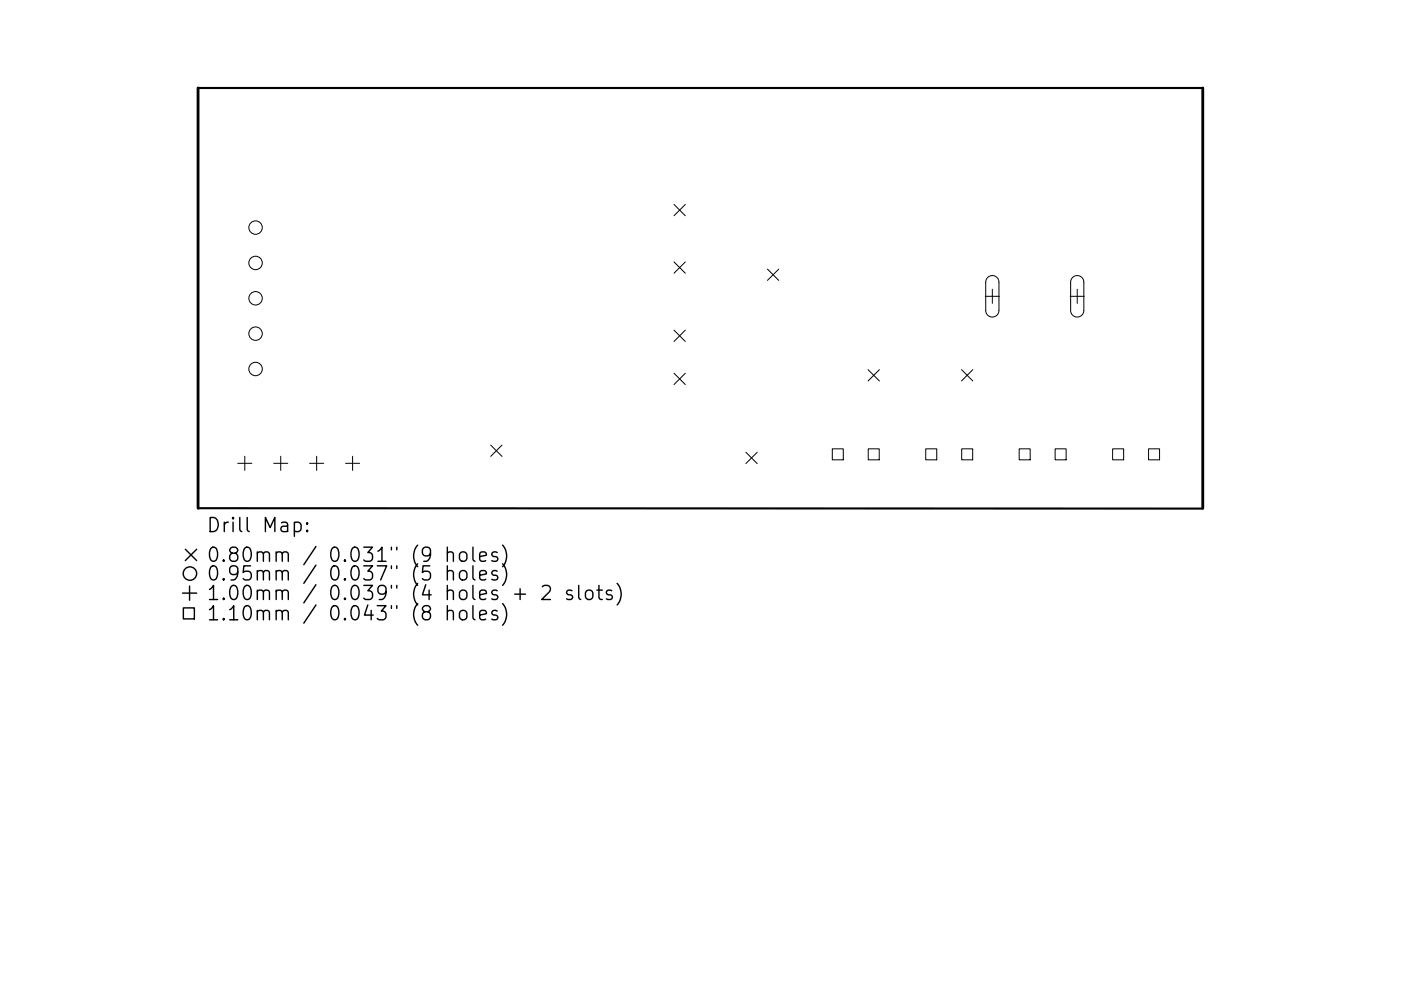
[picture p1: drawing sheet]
<svg xmlns="http://www.w3.org/2000/svg" width="297mm" height="210mm" viewBox="0 0 297 210" stroke-linecap="round" stroke-linejoin="round" font-family="sans-serif">
<defs><g id="words">
<g font-size="4.2">
<text x="43.7" y="112.9">Drill Map:</text>
<text x="43.7" y="119.2">0.80mm / 0.031&quot; (9 holes)</text>
<text x="43.7" y="123.2">0.95mm / 0.037&quot; (5 holes)</text>
<text x="43.7" y="127.3">1.00mm / 0.039&quot; (4 holes + 2 slots)</text>
<text x="43.7" y="131.6">1.10mm / 0.043&quot; (8 holes)</text>
</g>
</g></defs>
<path d="M42 18.7v89.1M255 18.7v89.1" fill="none" stroke="#000" stroke-width=".6"/>
<path d="M42 18.7h213M42 107.8l213 .1" fill="none" stroke="#000" stroke-width=".45"/>
<g fill="none" stroke="#000" stroke-width=".21">
<path d="M142.9 43.4l2.4 2.4M142.9 55.6l2.4 2.4M145.3 55.6l-2.4 2.4M145.3 43.4l-2.4 2.4M162.7 57.1l2.4 2.4M165.1 57.1l-2.4 2.4M209.4 58.9a1.4 1.4 0 0 1 1.5-.3 1.4 1.4 0 0 1 .9 1.3v6a1.4 1.4 0 0 1-1.4 1.4 1.4 1.4 0 0 1-1.4-1.4v-6.2zM227.4 58.9a1.4 1.4 0 0 1 1.5-.3 1.4 1.4 0 0 1 .9 1.3v6a1.4 1.4 0 0 1-1.4 1.4 1.4 1.4 0 0 1-1.4-1.4v-6.2zM142.9 70l2.4 2.4M142.9 79.2l2.4 2.4M145.3 70l-2.4 2.4M145.3 79.2l-2.4 2.4"/>
<path d="M184 78.4l2.4 2.4M186.4 78.4l-2.4 2.4M203.9 78.4l2.4 2.4M206.3 78.4l-2.4 2.4M208.9 62.9h3M210.4 61.4v3M226.9 62.9h3M228.4 61.4v3M50.4 98.3h3M51.9 96.8v3M58 98.3h3M59.5 96.8v3"/>
<path d="M65.6 98.3h3M67.1 96.8v3M73.3 98.3h3M74.8 96.8v3M104 94.4l2.4 2.4M106.4 94.4l-2.4 2.4M158.1 96l2.4 2.4M160.5 96l-2.4 2.4M176.5 95.2h2.3v2.4h-2.3zM184.1 95.2h2.3v2.4h-2.3zM196.3 95.2h2.3v2.4h-2.3zM203.9 95.2h2.3v2.4h-2.3z"/>
<path d="M216.1 95.2h2.3v2.4h-2.3zM223.7 95.2h2.3v2.4h-2.3zM235.9 95.2h2.3v2.4h-2.3zM243.5 95.2h2.4v2.4h-2.4z"/>
<circle cx="54.2" cy="55.8" r="1.42"/>
<circle cx="54.2" cy="48.3" r="1.42"/>
<circle cx="54.2" cy="78.3" r="1.42"/>
<circle cx="54.2" cy="70.8" r="1.42"/>
<circle cx="54.2" cy="63.3" r="1.42"/>
</g>
<g fill="none" stroke="#000" stroke-width=".3">
<path d="M39.3 116.5l2.4 2.4M41.7 116.5l-2.4 2.4M62.4 110.9l.9-.1 .5 .6v.8l-.2 .4-.3 .2-.9-.2M65.1 112.5l.2 .1-.2 .2-.1-.2 .1-.1v.3M65.1 110.9l.2 .2-.2 .1-.1-.1 .1-.2v.3M94.8 117.4a.74 .74 0 0 1 1.3 .1v1.6M94.8 116.1v3M97.6 117.4a.81 .81 0 0 1 .8-.3 .81 .81 0 0 1 .6 .6v.8a.81 .81 0 0 1-.8 .6 .81 .81 0 0 1-.8-.6v-.8zM100.3 116.1v2.6l.4 .4M101.7 118.1l1.4-.3-.1-.6-.9-.1-.4 .4v1.2l.1 .2 .3 .2 .9-.2M105.4 117.2l-.7-.1-.4 .4 .1 .4 1 .3 .2 .3-.2 .4-.3 .2-.8-.2M106.6 115.7a3.4 3.4 0 0 1 0 4.5"/>
<path d="M106.6 119.6a3.4 3.4 0 0 1 0 4.6M38.7 125.8h3M38.9 129h2.3v2.3h-2.3zM40.2 124.3v3M94.8 121.3a.74 .74 0 0 1 1.3 .2v1.5M94.8 129.8a.74 .74 0 0 1 1.3 .1v1.6M94.8 120v3M94.8 128.5v3M97.6 121.3a.81 .81 0 0 1 .8-.3 .81 .81 0 0 1 .6 .6v.9a.81 .81 0 0 1-.8 .6 .81 .81 0 0 1-.8-.6v-.9zM97.6 129.8a.81 .81 0 0 1 .8-.3 .81 .81 0 0 1 .6 .6v.8a.81 .81 0 0 1-.8 .6 .81 .81 0 0 1-.8-.6v-.8zM100.3 120v2.6l.4 .4M100.3 128.5v2.6l.4 .4"/>
<path d="M101.7 122l1.4-.2-.1-.6-.9-.2-.4 .5v1.1l.1 .3 .3 .1 .9-.1M101.7 130.5l1.4-.3-.1-.6-.9-.1-.4 .4v1.2l.1 .3 .3 .1 .9-.1M105.4 121.2l-.7-.2-.4 .5 .1 .4 1 .3 .2 .3-.2 .4-.3 .1-.8-.1M105.4 129.6l-.7-.1-.4 .4 .1 .5 1 .2 .2 .3-.2 .5-.3 .1-.8-.1M106.6 128.1a3.4 3.4 0 0 1 0 4.5M109.1 126.1h2.3M110.3 124.9v2.3M115 124.5l.4-.3h.7a.81 .81 0 0 1 .5 1.3l-1.8 1.7h1.9M121.3 125.3l-.7-.1-.5 .4 .2 .5 1 .2 .1 .3-.1 .5-.3 .1-.9-.1M122.7 124.2v2.6l.4 .4M124.3 125.5a.81 .81 0 0 1 .8-.3 .81 .81 0 0 1 .6 .6v.8a.81 .81 0 0 1-.8 .6 .81 .81 0 0 1-.8-.6v-.8zM126.6 125.2h1.1"/>
<path d="M127 124.2v2.6l.1 .3 .6 .1M129.7 125.3l-.7-.1-.4 .4 .1 .5 1 .2 .1 .3-.1 .5-.3 .1-.8-.1M130.8 123.8a3.4 3.4 0 0 1 0 4.5"/>
<circle cx="40.3" cy="121.7" r="1.42"/>
</g>
<use href="#words"/>
</svg>
